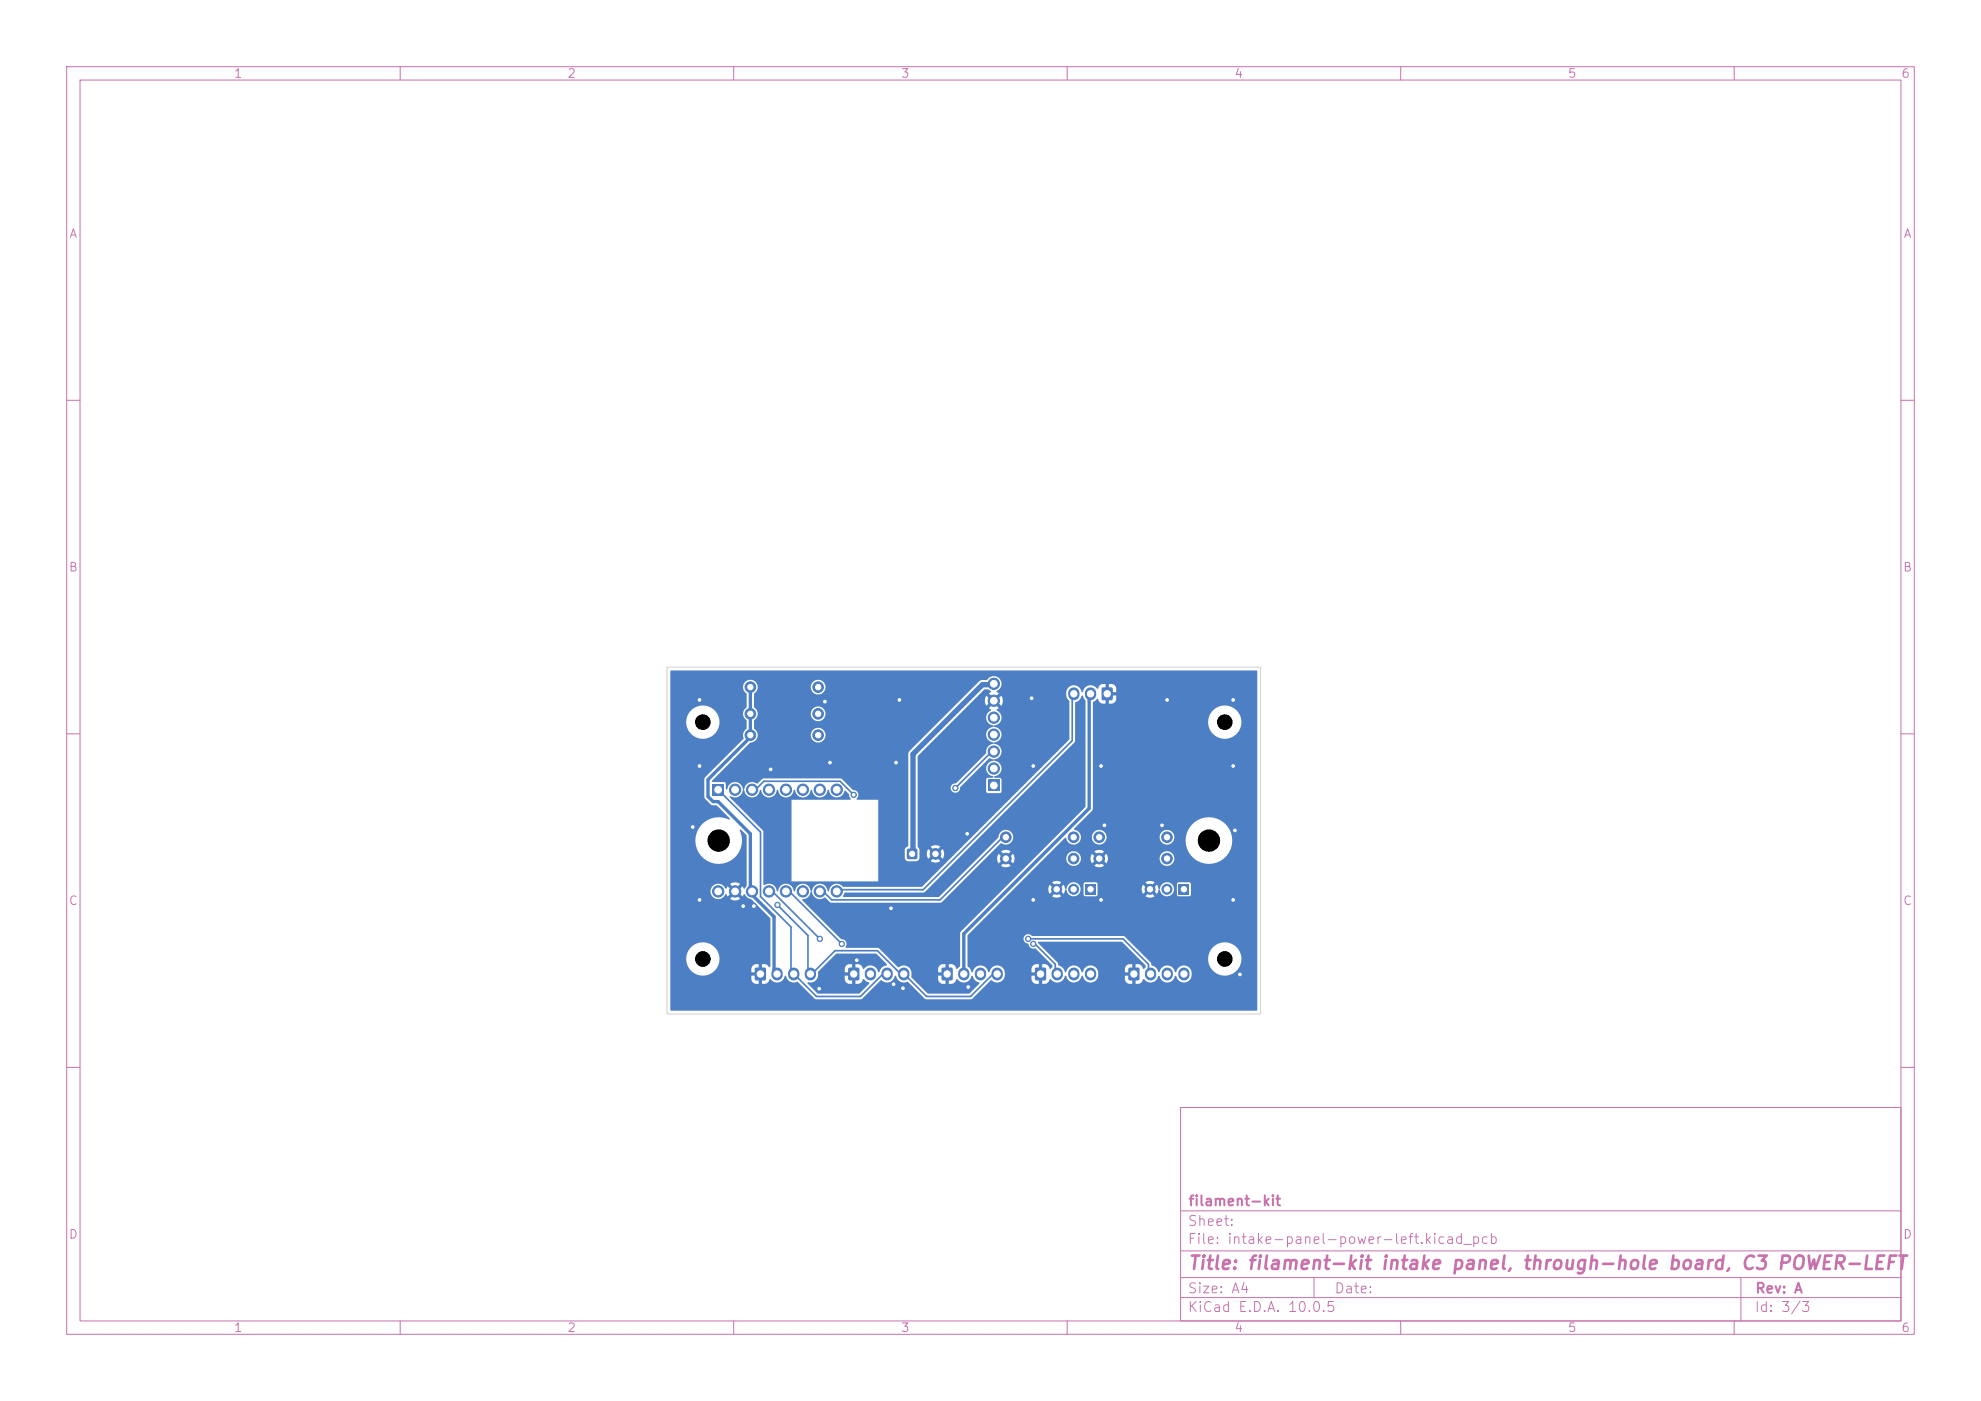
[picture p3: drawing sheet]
<svg xmlns="http://www.w3.org/2000/svg" width="297mm" height="210mm" viewBox="0 0 297 210" stroke-linecap="round" stroke-linejoin="round" font-family="sans-serif">
<defs><g id="words">
<text font-size="2" fill="#c872ab" x="178" y="190.8">Title: filament-kit intake panel, through-hole board, C3 POWER-LEFT</text>
<g font-size="1.5" fill="#c872ab">
<text x="178" y="184.1">Sheet:</text>
<text x="178" y="181.1">filament-kit</text>
<text x="178" y="186.8">File: intake-panel-power-left.kicad_pcb</text>
<text x="178" y="197">KiCad E.D.A. 10.0.5</text>
<text x="178" y="194.2">Size: A4</text>
<text x="200" y="194.2">Date:</text>
<text x="263" y="197">Id: 3/3</text>
<text x="263" y="194.2">Rev: A</text>
</g>
<g font-size="1.3" fill="#c872ab">
<text x="35" y="12">1</text>
<text x="85" y="12">2</text>
<text x="135" y="12">3</text>
<text x="185" y="12">4</text>
<text x="235" y="12">5</text>
<text x="285" y="12">6</text>
<text x="10.3" y="36">A</text>
<text x="285.3" y="36">A</text>
<text x="10.2" y="86">B</text>
<text x="285.2" y="86">B</text>
<text x="10.2" y="136">C</text>
<text x="285.2" y="136">C</text>
<text x="10.2" y="186">D</text>
<text x="285.2" y="186">D</text>
<text x="35" y="200">1</text>
<text x="85" y="200">2</text>
<text x="135" y="200">3</text>
<text x="185" y="200">4</text>
<text x="235" y="200">5</text>
<text x="285" y="200">6</text>
</g>
</g></defs>
<g fill="none" stroke="#c872ab" stroke-width=".15">
<path d="M10 10h277v190h-277zM12 12h273v186h-273zM60 10v2M110 10v2M160 10v2M210 10v2M260 10v2M10 60h2M285 60h2M10 110h2M285 110h2M10 160h2"/>
<path d="M177 166h108v32h-108zM285 160h2M60 198v2M110 198v2M160 198v2M177 194.5h108M177 191.5h108M177 187.5h108M177 181.5h108M197 191.5v3M210 198v2M260 198v2"/>
<path d="M261 191.5v6.5"/>
</g>
<g fill="#4d7fc4" stroke="#4d7fc4" stroke-width=".15">
<circle cx="161" cy="128.7" r=".8"/>
<circle cx="150.8" cy="128.7" r=".8"/>
<circle cx="150.8" cy="125.5" r=".8"/>
<circle cx="161" cy="125.5" r=".8"/>
</g>
<path d="M106.8 117.5h1.7v1.7h-1.7z" fill="#4d7fc4"/>
<g fill="#4d7fc4" stroke="#4d7fc4" stroke-width=".15">
<circle cx="110.2" cy="118.4" r=".85"/>
<circle cx="112.7" cy="118.4" r=".85"/>
<circle cx="115.3" cy="118.4" r=".85"/>
<circle cx="117.8" cy="118.4" r=".85"/>
<circle cx="120.4" cy="118.4" r=".85"/>
<circle cx="122.9" cy="118.4" r=".85"/>
<circle cx="125.4" cy="118.4" r=".85"/>
<circle cx="107.7" cy="133.6" r=".85"/>
<circle cx="110.2" cy="133.6" r=".85"/>
<circle cx="112.7" cy="133.6" r=".85"/>
<circle cx="115.3" cy="133.6" r=".85"/>
<circle cx="117.8" cy="133.6" r=".85"/>
<circle cx="120.4" cy="133.6" r=".85"/>
<circle cx="122.9" cy="133.6" r=".85"/>
<circle cx="125.4" cy="133.6" r=".85"/>
</g>
<path d="M127.2 145.1h1.6v1.8h-1.6z" fill="#4d7fc4"/>
<path d="M130.5 145.9v.2M133 145.9v.2M135.5 145.9v.2" fill="none" stroke="#4d7fc4" stroke-width="1.7"/>
<g fill="#4d7fc4" stroke="#4d7fc4" stroke-width=".15">
<circle cx="164.8" cy="125.5" r=".8"/>
<circle cx="175" cy="125.5" r=".8"/>
</g>
<path d="M141.2 145.1h1.6v1.8h-1.6z" fill="#4d7fc4"/>
<path d="M144.5 145.9v.2M147 145.9v.2M149.5 145.9v.2" fill="none" stroke="#4d7fc4" stroke-width="1.7"/>
<g fill="#4d7fc4" stroke="#4d7fc4" stroke-width=".15">
<circle cx="175" cy="128.7" r=".8"/>
<circle cx="164.8" cy="128.7" r=".8"/>
</g>
<path d="M169.2 145.1h1.6v1.8h-1.6z" fill="#4d7fc4"/>
<path d="M172.5 145.9v.2M175 145.9v.2M177.5 145.9v.2" fill="none" stroke="#4d7fc4" stroke-width="1.7"/>
<path d="M165.2 103.1h1.6v1.8h-1.6z" fill="#4d7fc4"/>
<path d="M161 103.9v.2M163.5 103.9v.2" fill="none" stroke="#4d7fc4" stroke-width="1.7"/>
<path d="M176.8 132.6h1.4v1.5h-1.4z" fill="#4d7fc4"/>
<g fill="#4d7fc4" stroke="#4d7fc4" stroke-width=".15">
<circle cx="175" cy="133.3" r=".75"/>
<circle cx="172.4" cy="133.3" r=".75"/>
<circle cx="112.5" cy="110.2" r=".8"/>
<circle cx="122.7" cy="110.2" r=".8"/>
</g>
<path d="M136 127.3h1.5v1.4h-1.5z" fill="#4d7fc4"/>
<circle cx="140.3" cy="128" r=".8" fill="#4d7fc4" stroke="#4d7fc4" stroke-width=".15"/>
<path d="M162.8 132.6h1.5v1.5h-1.5z" fill="#4d7fc4"/>
<g fill="#4d7fc4" stroke="#4d7fc4" stroke-width=".15">
<circle cx="161" cy="133.3" r=".75"/>
<circle cx="158.4" cy="133.3" r=".75"/>
</g>
<path d="M155.2 145.1h1.6v1.8h-1.6z" fill="#4d7fc4"/>
<path d="M158.5 145.9v.2M161 145.9v.2M163.5 145.9v.2" fill="none" stroke="#4d7fc4" stroke-width="1.7"/>
<path d="M113.2 145.1h1.6v1.8h-1.6z" fill="#4d7fc4"/>
<path d="M116.5 145.9v.2M119 145.9v.2M121.5 145.9v.2" fill="none" stroke="#4d7fc4" stroke-width="1.7"/>
<g fill="#4d7fc4" stroke="#4d7fc4" stroke-width=".15">
<circle cx="112.5" cy="107" r=".8"/>
<circle cx="122.7" cy="107" r=".8"/>
</g>
<path d="M148.2 116.9h1.6v1.7h-1.6z" fill="#4d7fc4"/>
<g fill="#4d7fc4" stroke="#4d7fc4" stroke-width=".15">
<circle cx="149" cy="115.2" r=".85"/>
<circle cx="149" cy="112.7" r=".85"/>
<circle cx="149" cy="110.1" r=".85"/>
<circle cx="149" cy="107.6" r=".85"/>
<circle cx="149" cy="105" r=".85"/>
<circle cx="149" cy="102.5" r=".85"/>
<circle cx="112.5" cy="103" r=".8"/>
<circle cx="122.7" cy="103" r=".8"/>
<circle cx="133.6" cy="136.2" r=".4"/>
<circle cx="104.9" cy="104.9" r=".4"/>
<circle cx="165.1" cy="114.8" r=".4"/>
<circle cx="103.9" cy="124" r=".4"/>
<circle cx="145" cy="125" r=".4"/>
<circle cx="184.9" cy="134.9" r=".4"/>
<circle cx="113" cy="135.8" r=".4"/>
<circle cx="154.9" cy="114.8" r=".4"/>
<circle cx="135.4" cy="148.1" r=".4"/>
<circle cx="134.8" cy="104.9" r=".4"/>
<circle cx="128.4" cy="143.9" r=".4"/>
<circle cx="165.1" cy="134.9" r=".4"/>
<circle cx="175" cy="104.9" r=".4"/>
<circle cx="154.7" cy="104.7" r=".4"/>
<circle cx="104.9" cy="114.8" r=".4"/>
<circle cx="145.2" cy="148" r=".4"/>
<circle cx="122.8" cy="148.2" r=".4"/>
<circle cx="134.3" cy="114.3" r=".4"/>
<circle cx="165.6" cy="123.7" r=".4"/>
<circle cx="154.9" cy="134.9" r=".4"/>
<circle cx="184.9" cy="104.9" r=".4"/>
<circle cx="185.1" cy="124.5" r=".4"/>
<circle cx="115.5" cy="115.3" r=".4"/>
<circle cx="134" cy="147.5" r=".4"/>
<circle cx="184.9" cy="114.8" r=".4"/>
<circle cx="185.9" cy="146.1" r=".4"/>
<circle cx="104.9" cy="134.9" r=".4"/>
<circle cx="174.2" cy="123.7" r=".4"/>
<circle cx="123.7" cy="105.2" r=".4"/>
<circle cx="124.4" cy="114.3" r=".4"/>
<circle cx="111.4" cy="135.8" r=".4"/>
<circle cx="116.6" cy="135.7" r=".4"/>
<circle cx="128" cy="119.1" r=".4"/>
<circle cx="143.2" cy="118.1" r=".4"/>
<circle cx="122.9" cy="140.7" r=".4"/>
<circle cx="154.2" cy="140.7" r=".4"/>
<circle cx="154.9" cy="141.5" r=".4"/>
<circle cx="126.2" cy="141.5" r=".4"/>
</g>
<path d="M107.7 118.4l6.3 6.3v9.7l4.6 4.6v6.3l.4 .7 3.4 3.4h6.6l3.3-3.3 .7-.1M112.8 118.4l.7-.3 1-1h11.5l2 2M149 112.7l-.7 .3-5.1 5.1M161 104l-.2 .9v6.1l-22.4 22.4h-12.2l-.7 .2M115.3 133.6l.8 .3 6.8 6.8M116.6 135.7l4.5 4.5v5.1l.4 .7 .6-.4 3.1-3.1h6.3l3.3 3.3 .7 .2 3.4 3.4h6.6l3.3-3.3 .7-.1M117.8 133.6l.8 .3 7.6 7.6M150.8 125.5l-.7 .2-9.2 9.2h-16.2l-1-1-.8-.3M154.2 140.7h14.2l3.8 3.8v.8l.3 .7M154.9 141.5h.3l3 3v.8l.3 .7" fill="none" stroke="#4d7fc4" stroke-width=".25"/>
<path d="M149 102.5l-.7 .1h-1l-10.4 10.4v14.3l-.2 .7" fill="none" stroke="#4d7fc4" stroke-width=".8"/>
<path d="M112.5 103v7.2l-.3 .6-6.1 6.1v2.5l.8 .8h.8l4.8 4.8v7.9l.5 1.5 3.1 3v7.9l.4 .7M163.5 104l-.2 .9v16.3l-18.8 18.8v6" fill="none" stroke="#4d7fc4" stroke-width=".5"/>
<g fill="#4d7fc4">
<path d="M122.7 145.6l2.7-2.7h5.9l1.7 1.6-.1 .2a1.39 1.39 0 0 0-1.1 1h-.1a1.27 1.27 0 0 0-1-.9 1.27 1.27 0 0 0-1.3 .5l-.1-.1a.74 .74 0 0 0-.7-.7h-.4v1.1h-.4v-1.1a.85 .85 0 0 0-1.2 .7v.6h1v.4h-1v.6a.83 .83 0 0 0 1.2 .7v-1.1h.4v1.1a.86 .86 0 0 0 1.2-.7h.2l.3 .3 .4 .2v.1l-1.5 1.5h-6.2l-1.6-1.5a.38 .38 0 0 1 .6-.1 1.15 1.15 0 0 0 1.1-1.1z"/>
<path d="M120.3 134.8a1.34 1.34 0 0 0 1.3-1.2l.1 .1a1.24 1.24 0 0 0 2 .8l.9 .8h16.4l.2-.1 6.6-6.6h1.7l.2 .8 .7-.7 .2 .3 .2 .1-.7 .7a1.29 1.29 0 0 0 1.4 0l-.7-.7 .2-.1 .2-.3 .7 .7a1.29 1.29 0 0 0 0-1.4l-.7 .7-.1-.2-.3-.2 .7-.7a1.29 1.29 0 0 0-1.4 0l.7 .7-.2 .1-.2 .3-.7-.7-.2 .6h-1.7l2.3-2.2a1.12 1.12 0 0 0 1.7-.4 1.12 1.12 0 0 0-.8-1.6 1.12 1.12 0 0 0-1.3 1.2l-9 8.9-14.3-.1 .3-.6h11.8l.2-.1 22.4-22.4 .1-.2v-5.7l.1-.2a1.39 1.39 0 0 0 .9-.9h.1l.4 .7v16l-18.6 18.6-.2 .3v4.9l-.4 .4h-.2a.74 .74 0 0 0-.7-.7h-.4v1.1h-.4v-1.1a.85 .85 0 0 0-1.2 .7v.6h1v.4h-1l.1 .7 .1 .3 .4 .3h.6v-1.1h.4v1.1a.86 .86 0 0 0 1.2-.7l.1-.1a1.23 1.23 0 0 0 1.3 .6 1.23 1.23 0 0 0 .9-1l.2 .1a1.49 1.49 0 0 0 1 .9l-1.6 1.6h-6.2l-2.5-2.4v-.8a1.18 1.18 0 0 0-1.9-.7l-3-2.9h-4.8l-.1-.2a.75 .75 0 0 0 0-.8 .75 .75 0 0 0-.7-.3l-5.8-5.8z"/>
<path d="M100.5 100.6l87.9-.1 .1 .1-.1 50.9h-87.8l-.1-.1v-7.6h2.4a2.5 2.5 0 0 0 3.6 2.2 2.5 2.5 0 0 0 .4-4.3 2.5 2.5 0 0 0-4 1.6v.5h-2.4v-17.8h3.7a3.5 3.5 0 0 0 4.4 3.4 3.5 3.5 0 0 0 2.3-5h.2l.8 .8v7.6l-.3 .4-.3-.3-.6 .6-.4-.4 .6-.6a1.34 1.34 0 0 0-1.5 0l.7 .6-.4 .4-.6-.6-.2 .2a.26 .26 0 0 1-.2 0 .26 .26 0 0 1-.2-.2 1.16 1.16 0 0 0-1.7 0 1.16 1.16 0 0 0 .3 1.7 1.16 1.16 0 0 0 1.7-.6h.1l.2 .4 .6-.7 .4 .4-.7 .6a1.33 1.33 0 0 0 1.6 0l-.7-.6 .4-.4 .6 .7 .2-.3 .1-.1 .4 .5 .6 .3 2.9 2.9v7.2l-.2 .1-.4-.4-.7-.1v1.1h-.4v-1.1h-.4a.74 .74 0 0 0-.7 .7v.6h.9v.4h-.9v.7l.1 .3 .4 .3h.6v-1.1h.4v1.1a.86 .86 0 0 0 1.2-.7l.1-.1a1.23 1.23 0 0 0 1.3 .6 1.23 1.23 0 0 0 .9-1h.1a1.29 1.29 0 0 0 1.8 .9l2.6 2.6h6.9l.2-.1 2.8-2.8a1.27 1.27 0 0 0 2.1-.6h.1a1.29 1.29 0 0 0 1.8 .9l2.6 2.6h6.9l.2-.1 2.8-2.8a1.21 1.21 0 0 0 1.2 .3 1.21 1.21 0 0 0 .9-1l-.1-.5a1.19 1.19 0 0 0-1.2-1 1.19 1.19 0 0 0-1.1 1h-.1a1.2 1.2 0 0 0-1.2-1 1.2 1.2 0 0 0-1.2 1h-.1l-.2-.4-.4-.5v-4h8.4a.91 .91 0 0 0 .7 .7 .82 .82 0 0 0 1.1 .7l2.5 2.5v.3l-.3 .2-.2-.1a.74 .74 0 0 0-.7-.6h-.4v1.1h-.5v-1.1a.85 .85 0 0 0-1.1 .7v.6h1v.4h-1l.1 .7 .1 .3 .4 .3h.5v-1.1h.5v1.1a.86 .86 0 0 0 1.2-.7l.1-.1a1.23 1.23 0 0 0 1.3 .6 1.23 1.23 0 0 0 .9-1h.1a1.2 1.2 0 0 0 1.2 1 1.2 1.2 0 0 0 1.2-1h.1a1.16 1.16 0 0 0 1.2 1 1.16 1.16 0 0 0 1.2-1.1l-.1-.5a1.19 1.19 0 0 0-1.2-1 1.19 1.19 0 0 0-1.1 1h-.1a1.2 1.2 0 0 0-1.2-1 1.2 1.2 0 0 0-1.2 1h-.1a1.38 1.38 0 0 0-1.1-1v-.4l-3-2.9 .1-.2h12.4l3.7 3.5a.38 .38 0 0 1-.4 .5l-.1-.1a.74 .74 0 0 0-.7-.6h-.3v1.1h-.6v-1.1a.85 .85 0 0 0-1.1 .7v.6h1v.4h-1l.1 .7 .1 .3 .4 .3h.5v-1.1h.6v1.1a.86 .86 0 0 0 1.1-.7l.1-.1a1.23 1.23 0 0 0 1.3 .6 1.23 1.23 0 0 0 .9-1h.1a1.2 1.2 0 0 0 1.2 1 1.2 1.2 0 0 0 1.2-1h.1a1.16 1.16 0 0 0 1.2 1 1.16 1.16 0 0 0 1.2-1.1l-.1-.5a1.19 1.19 0 0 0-1.2-1 1.19 1.19 0 0 0-1.1 1h-.1a1.2 1.2 0 0 0-1.2-1 1.2 1.2 0 0 0-1.2 1h-.1a1.37 1.37 0 0 0-1.1-1l-.1-.4-.5-.5h9.1l.1 .4a2.5 2.5 0 0 0 3.9 1.6 2.5 2.5 0 0 0-.4-4.3 2.5 2.5 0 0 0-3.6 2.3h-9.1l-3.4-3.4-.2-.1h-13.7a.71 .71 0 0 0-.8-.2 .71 .71 0 0 0-.4 .7h-8.4v-.6l6.9-7h5.2l.2 .8 .6-.7 .2 .3 .2 .1-.7 .6a1.24 1.24 0 0 0 1.4 0l-.6-.6 .2-.1 .1-.3 .7 .7 .2-.6 .1-.1a1.09 1.09 0 0 0 1.2 1 1.09 1.09 0 0 0 1-1.1l-.1-.4-.2-.3h.7l.1 1.6 .2 .3 1.7-.1 .2-.2v-.9h6.6l.2 .8 .6-.7 .1 .2 .3 .2-.6 .7a1.24 1.24 0 0 0 1.3-.1l-.6-.6 .2-.1 .1-.3 .7 .7 .2-.6 .1-.1a1.09 1.09 0 0 0 1.2 1 1.09 1.09 0 0 0 1-1.1l-.1-.4-.2-.3h.7l.1 1.6 .2 .2h1.6l.2-.2 .1-1.6-.2-.2-1.7-.1-.3 .3h-.8a1.08 1.08 0 0 0-1.7 .7h-.2l-.2-.6-.7 .7-.1-.3-.2-.1 .6-.7a1.24 1.24 0 0 0-1.4 .1l.7 .6-.3 .2-.1 .2-.6-.7-.2 .6h-6.6l-.1-.7-.2-.2-1.6-.1-.3 .3h-.8a1.08 1.08 0 0 0-1.7 .7h-.2l-.2-.6-.7 .7-.1-.2-.2-.2 .6-.7a1.24 1.24 0 0 0-1.4 .1l.7 .6-.2 .1-.2 .3-.6-.7-.2 .6h-5.2l4.6-4.6h3.3a1.1 1.1 0 0 0 1.1 1.2 1.1 1.1 0 0 0 1.1-1.2h1.4l.2 .8 .7-.7 .2 .3 .2 .1-.7 .7a1.29 1.29 0 0 0 1.4 0l-.7-.7 .2-.1 .2-.3 .7 .7 .2-.8h7.8v.2a1.1 1.1 0 0 0 1.6 .8 1.1 1.1 0 0 0 0-1.8 1.1 1.1 0 0 0-1.6 .8h-7.8l-.2-.6-.7 .7-.2-.3-.2-.1 .7-.7a1.29 1.29 0 0 0-1.4 0l.7 .7-.3 .2-.1 .2-.7-.7-.2 .6h-1.4a1.1 1.1 0 0 0-1.1-1 1.1 1.1 0 0 0-1.1 1h-3.3l3.2-3a1.14 1.14 0 0 0 1.2 1 1.14 1.14 0 0 0 1.1-1.2h1.6v.2a1.1 1.1 0 0 0 1.2 1 1.1 1.1 0 0 0 1-1.2h8v.2a1.1 1.1 0 0 0 .8 1 1.1 1.1 0 0 0 1.2-.6h1.8l.1 .6a3.5 3.5 0 0 0 5.5 2.2 3.5 3.5 0 0 0-.5-5.9 3.5 3.5 0 0 0-5.1 3.1h-1.8l.1-.1a1.1 1.1 0 0 0-.8-1.5 1.1 1.1 0 0 0-1.3 1h-8v-.2a1.1 1.1 0 0 0-1.2-.8 1.1 1.1 0 0 0-1 1h-1.6l-.1-.2a1.39 1.39 0 0 0-1-.9l2.7-2.8 .1-.3v-13h17.3a2.5 2.5 0 0 0 3.6 2.3 2.5 2.5 0 0 0 .4-4.3 2.5 2.5 0 0 0-3.9 1.6l-.1 .4h-17.3v-2.9l.7-.5h.1a.85 .85 0 0 0 .7 .7h.4v-1.1h.6v1.1a.91 .91 0 0 0 .9-.3 .91 .91 0 0 0 .1-1h-.9v-.4h.9v-.6a.83 .83 0 0 0-1-.7v1.1h-.6v-1.1h-.4a.93 .93 0 0 0-.7 .7h-.2a1.21 1.21 0 0 0-1.2-.4 1.21 1.21 0 0 0-.9 .9h-.1a1.16 1.16 0 0 0-1.2-1 1.16 1.16 0 0 0-1.2 1.1l.1 .8 .4 .5v5.8l-22 22h-11.9a1.21 1.21 0 0 0-1.3-.4 1.21 1.21 0 0 0-.8 1.1 .29 .29 0 0 1-.3-.4 1.17 1.17 0 0 0-1.3-.7 1.17 1.17 0 0 0-1 1.1 .29 .29 0 0 1-.3-.4 1.17 1.17 0 0 0-1.2-.7 1.17 1.17 0 0 0-1 1.1 .29 .29 0 0 1-.3-.4 1.17 1.17 0 0 0-1.3-.7 1.17 1.17 0 0 0-.9 1.1 .29 .29 0 0 1-.3-.4 1.24 1.24 0 0 0-1.9-.5l-.1-8.1-5-5.1v-.1a1.33 1.33 0 0 0 2-1h.2a1.18 1.18 0 0 0 1.2 1.1 1.18 1.18 0 0 0 1.1-1.1h.2a1.2 1.2 0 0 0 1 1.1 1.2 1.2 0 0 0 1.3-.9l.1-.2h.2a1.18 1.18 0 0 0 1.1 1.1 1.18 1.18 0 0 0 1.2-1.1h.1a1.2 1.2 0 0 0 1.1 1.1 1.2 1.2 0 0 0 1.3-.9v-.2h.2a1.18 1.18 0 0 0 1.2 1.1 1.18 1.18 0 0 0 1.2-1.1h.1a1.24 1.24 0 0 0 1.2 1.1 1.24 1.24 0 0 0 1.3-1l.6 .5 .1 .5 .2 .2-.1 .2h-8.8v12.2h13v-4.7h3.9l.1 1.3 .1 .2 .4 .2 1.4-.1 .2-.3 .1-.8h1l.3 .8 .7-.7v.2l.3 .2-.6 .7a1.29 1.29 0 0 0 1.4 0l-.7-.7 .3-.2v-.2l.8 .7a1.29 1.29 0 0 0-.1-1.4l-.7 .7v-.2l-.3-.2 .6-.7a1.29 1.29 0 0 0-1.4 0l.7 .7-.3 .2v.2l-.7-.7-.3 .6h-1l-.1-.6-.2-.4v-13.6l9.9-9.9 .7-.1 .3 .3 .1 .1-.4 .2 .7 .7-.4 .3-.6-.6a1.33 1.33 0 0 0 0 1.5l.6-.6 .4 .3-.7 .7 .4 .1-.1 .2a1.17 1.17 0 0 0-.6 1.3 1.17 1.17 0 0 0 1.1 1v.1a1.21 1.21 0 0 0-1.1 .9 1.21 1.21 0 0 0 .5 1.3l.2 .1a.28 .28 0 0 1 .4 .3 1.27 1.27 0 0 0-1.2 1.4l-4.5 4.5a.71 .71 0 0 0-.7 .8 .71 .71 0 0 0 .8 .6 .71 .71 0 0 0 .6-.8l4.3-4.3h.3a.28 .28 0 0 1 .4 .3 1.18 1.18 0 0 0-1.2 1.2 1.18 1.18 0 0 0 1.1 1.2v.2h-.8l-.2 .2-.1 1.8 .3 .3h1.8l.2-.2v-2l-.2-.1h-.8v-.2a1.18 1.18 0 0 0 1.1-1.2 1.18 1.18 0 0 0-1.2-1.2v-.1a1.21 1.21 0 0 0 1.1-.9 1.21 1.21 0 0 0-.5-1.3l-.6-.2v-.2a1.18 1.18 0 0 0 1.2-1.2 1.18 1.18 0 0 0-1.2-1.2v-.1a1.21 1.21 0 0 0 1.1-.9 1.21 1.21 0 0 0-.5-1.3l-.2-.1v-.2l.4-.1-.7-.7 .4-.3 .6 .6a1.33 1.33 0 0 0 0-1.5l-.6 .6-.4-.3 .7-.7-.4-.2 .1-.1a1.18 1.18 0 0 0 .3-1.9 1.18 1.18 0 0 0-1.9 .2h-.7l-.4 .2-10.5 10.6-.1 .3-.1 13.9a.55 .55 0 0 0-.5 .5h-3.9v-7.5h-3.2l-.1-.2a.75 .75 0 0 0 .2-.8 .75 .75 0 0 0-.7-.5l-1.7-1.6-.2-.1h-11.5l-1 .8a1.27 1.27 0 0 0-2 .9l-.1-.1a1.18 1.18 0 0 0-1.2-1.1 1.18 1.18 0 0 0-1.2 1.1l-.2-.1v-.7l-.1-.2-1.8-.1-.1-.2 5.7-5.7a1.1 1.1 0 0 0 1.1-1.2h8v.2a1.1 1.1 0 0 0 1.6 .8 1.1 1.1 0 0 0 0-1.8 1.1 1.1 0 0 0-1.6 .8h-8l-.2-.5-.4-.4v-1.2l.5-.6 .1-.5h8a1.1 1.1 0 0 0 1.5 1.1 1.1 1.1 0 0 0 .3-1.8 1.1 1.1 0 0 0-1.8 .5v.2h-8l-.2-.5-.4-.4 .1-2a1.14 1.14 0 0 0 .5-1.1h8v.2a1.1 1.1 0 0 0 1.6 .8 1.1 1.1 0 0 0 0-1.8 1.1 1.1 0 0 0-1.6 .8h-8v-.2a1.12 1.12 0 0 0-1.8-.5 1.12 1.12 0 0 0 .1 1.8v2a1.17 1.17 0 0 0 0 2v1.2a1.34 1.34 0 0 0-.4 1.6l-5.8 5.7-.1 .3v2.7l.1 .2 1 1h.8l1.9 1.9v.2a3.6 3.6 0 0 0-5.2 3.2h-3.7v-17.8h2.4v.5a2.5 2.5 0 0 0 4 1.6 2.5 2.5 0 0 0-.4-4.3 2.5 2.5 0 0 0-3.6 2.2h-2.4z"/>
</g>
<path d="M100 100h89v52h-89z" fill="none" stroke="#d0d2cd" stroke-width=".15"/>
<g fill="#fff" stroke="#fff" stroke-width=".15">
<circle cx="133.6" cy="136.2" r=".2"/>
<circle cx="104.9" cy="104.9" r=".2"/>
<circle cx="165.1" cy="114.8" r=".2"/>
<circle cx="103.9" cy="124" r=".2"/>
<circle cx="145" cy="125" r=".2"/>
<circle cx="184.9" cy="134.9" r=".2"/>
<circle cx="113" cy="135.8" r=".2"/>
<circle cx="154.9" cy="114.8" r=".2"/>
<circle cx="135.4" cy="148.1" r=".2"/>
<circle cx="134.8" cy="104.9" r=".2"/>
<circle cx="128.4" cy="143.9" r=".2"/>
<circle cx="165.1" cy="134.9" r=".2"/>
<circle cx="175" cy="104.9" r=".2"/>
<circle cx="154.7" cy="104.7" r=".2"/>
<circle cx="104.9" cy="114.8" r=".2"/>
<circle cx="145.2" cy="148" r=".2"/>
<circle cx="122.8" cy="148.2" r=".2"/>
<circle cx="134.3" cy="114.3" r=".2"/>
<circle cx="165.6" cy="123.7" r=".2"/>
<circle cx="154.9" cy="134.9" r=".2"/>
<circle cx="184.9" cy="104.9" r=".2"/>
<circle cx="185.1" cy="124.5" r=".2"/>
<circle cx="115.5" cy="115.3" r=".2"/>
<circle cx="134" cy="147.5" r=".2"/>
<circle cx="184.9" cy="114.8" r=".2"/>
<circle cx="185.9" cy="146.1" r=".2"/>
<circle cx="104.9" cy="134.9" r=".2"/>
<circle cx="174.2" cy="123.7" r=".2"/>
<circle cx="123.7" cy="105.2" r=".2"/>
<circle cx="124.4" cy="114.3" r=".2"/>
<circle cx="111.4" cy="135.8" r=".2"/>
<circle cx="116.6" cy="135.7" r=".2"/>
<circle cx="128" cy="119.1" r=".2"/>
<circle cx="143.2" cy="118.1" r=".2"/>
<circle cx="122.9" cy="140.7" r=".2"/>
<circle cx="154.2" cy="140.7" r=".2"/>
<circle cx="154.9" cy="141.5" r=".2"/>
<circle cx="126.2" cy="141.5" r=".2"/>
<circle cx="161" cy="128.7" r=".4"/>
<circle cx="150.8" cy="128.7" r=".4"/>
<circle cx="150.8" cy="125.5" r=".4"/>
<circle cx="161" cy="125.5" r=".4"/>
<circle cx="107.7" cy="118.4" r=".5"/>
<circle cx="110.2" cy="118.4" r=".5"/>
<circle cx="112.7" cy="118.4" r=".5"/>
<circle cx="115.3" cy="118.4" r=".5"/>
<circle cx="117.8" cy="118.4" r=".5"/>
<circle cx="120.4" cy="118.4" r=".5"/>
<circle cx="122.9" cy="118.4" r=".5"/>
<circle cx="125.4" cy="118.4" r=".5"/>
<circle cx="107.7" cy="133.6" r=".5"/>
<circle cx="110.2" cy="133.6" r=".5"/>
<circle cx="112.7" cy="133.6" r=".5"/>
<circle cx="115.3" cy="133.6" r=".5"/>
<circle cx="117.8" cy="133.6" r=".5"/>
<circle cx="120.4" cy="133.6" r=".5"/>
<circle cx="122.9" cy="133.6" r=".5"/>
<circle cx="125.4" cy="133.6" r=".5"/>
<circle cx="128" cy="146" r=".47"/>
<circle cx="130.5" cy="146" r=".48"/>
<circle cx="133" cy="146" r=".47"/>
<circle cx="135.5" cy="146" r=".48"/>
<circle cx="164.8" cy="125.5" r=".4"/>
<circle cx="175" cy="125.5" r=".4"/>
<circle cx="142" cy="146" r=".47"/>
<circle cx="144.5" cy="146" r=".47"/>
<circle cx="147" cy="146" r=".47"/>
<circle cx="149.5" cy="146" r=".47"/>
<circle cx="175" cy="128.7" r=".4"/>
<circle cx="164.8" cy="128.7" r=".4"/>
<circle cx="170" cy="146" r=".47"/>
<circle cx="172.5" cy="146" r=".47"/>
<circle cx="175" cy="146" r=".47"/>
<circle cx="177.5" cy="146" r=".47"/>
<circle cx="166" cy="104" r=".47"/>
<circle cx="163.5" cy="104" r=".47"/>
<circle cx="161" cy="104" r=".47"/>
<circle cx="177.5" cy="133.3" r=".4"/>
<circle cx="175" cy="133.3" r=".4"/>
<circle cx="172.4" cy="133.3" r=".4"/>
<circle cx="112.5" cy="110.2" r=".4"/>
<circle cx="122.7" cy="110.2" r=".4"/>
<circle cx="136.8" cy="128" r=".4"/>
<circle cx="140.3" cy="128" r=".4"/>
<circle cx="163.5" cy="133.3" r=".4"/>
<circle cx="161" cy="133.3" r=".4"/>
<circle cx="158.4" cy="133.3" r=".4"/>
<circle cx="156" cy="146" r=".47"/>
<circle cx="158.5" cy="146" r=".47"/>
<circle cx="161" cy="146" r=".47"/>
<circle cx="163.5" cy="146" r=".47"/>
<circle cx="114" cy="146" r=".47"/>
<circle cx="116.5" cy="146" r=".47"/>
<circle cx="119" cy="146" r=".47"/>
<circle cx="121.5" cy="146" r=".47"/>
<circle cx="112.5" cy="107" r=".4"/>
<circle cx="122.7" cy="107" r=".4"/>
<circle cx="149" cy="117.7" r=".5"/>
<circle cx="149" cy="115.2" r=".5"/>
<circle cx="149" cy="112.7" r=".5"/>
<circle cx="149" cy="110.1" r=".5"/>
<circle cx="149" cy="107.6" r=".5"/>
<circle cx="149" cy="105" r=".5"/>
<circle cx="149" cy="102.5" r=".5"/>
<circle cx="112.5" cy="103" r=".4"/>
<circle cx="122.7" cy="103" r=".4"/>
</g>
<g fill="#000" stroke="#000" stroke-width=".15">
<circle cx="105.4" cy="108.2" r="1.1"/>
<circle cx="183.6" cy="108.2" r="1.1"/>
<circle cx="107.7" cy="126" r="1.6"/>
<circle cx="181.2" cy="126" r="1.6"/>
<circle cx="105.4" cy="143.7" r="1.1"/>
<circle cx="183.6" cy="143.7" r="1.1"/>
</g>
<use href="#words"/>
</svg>
